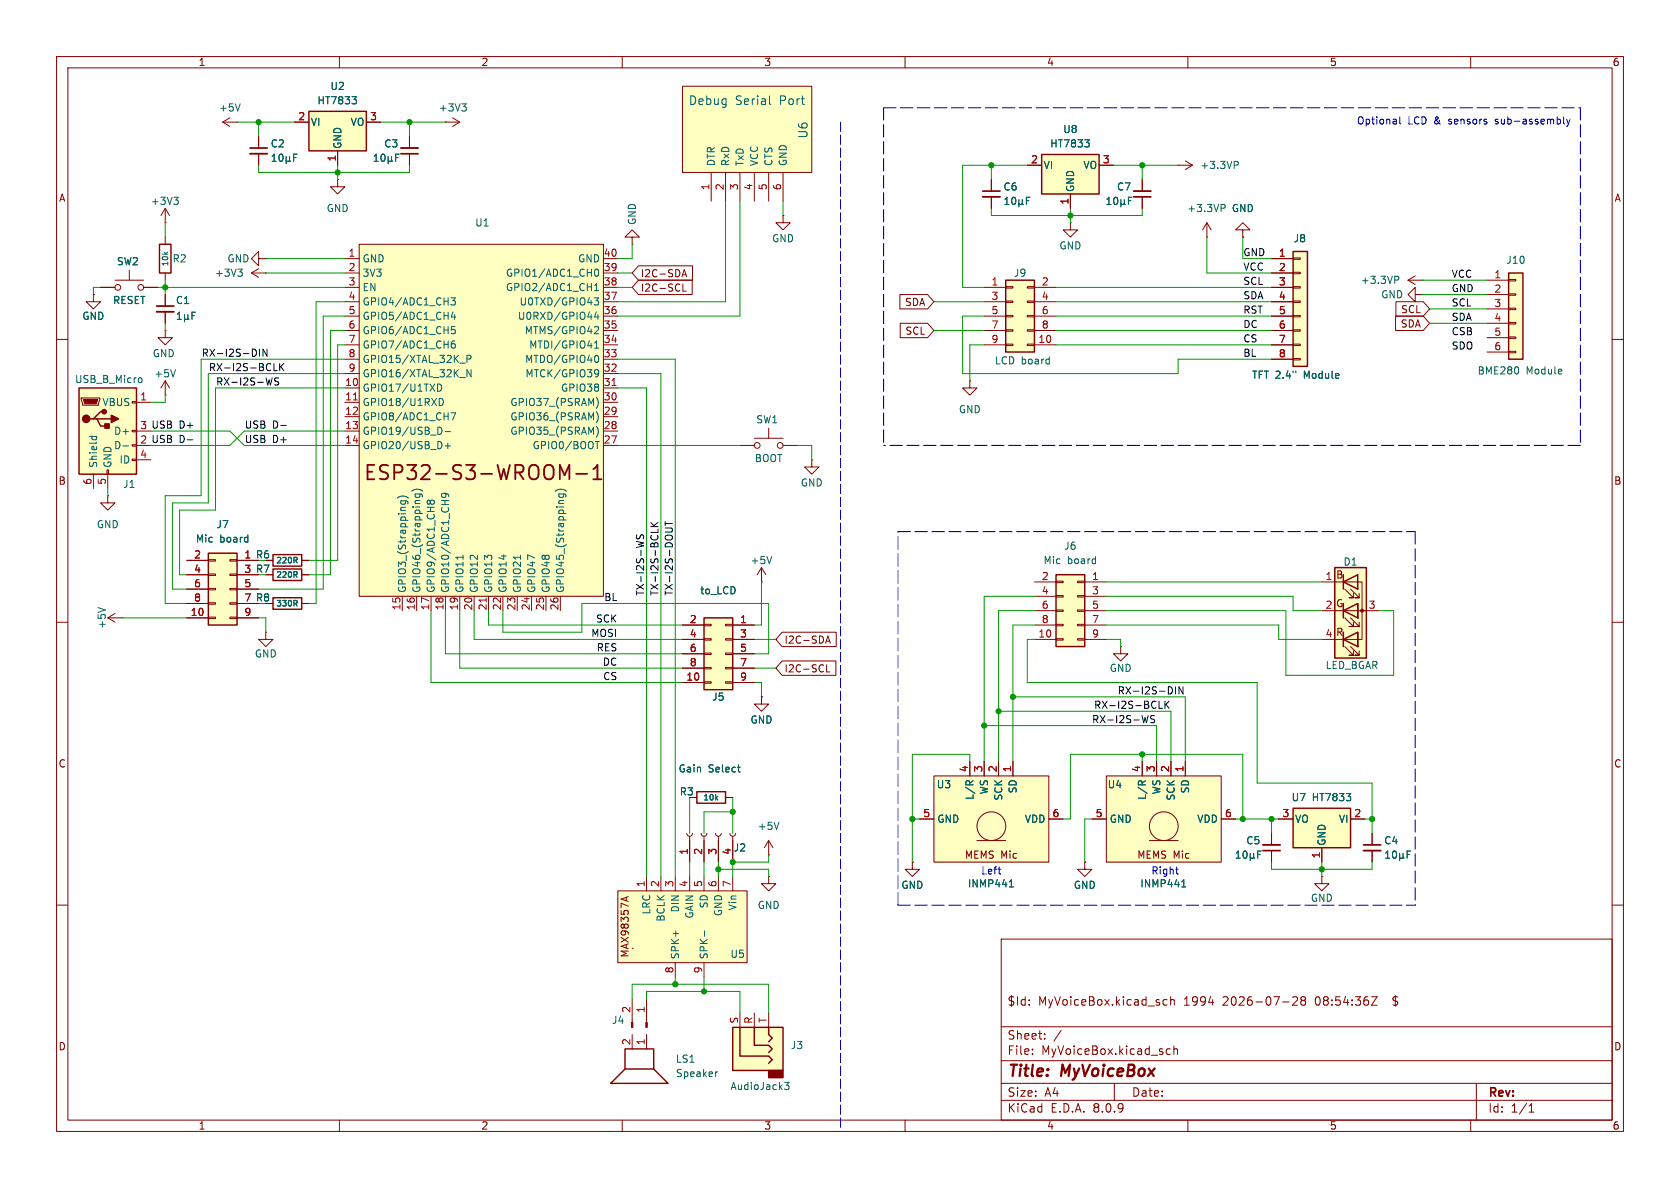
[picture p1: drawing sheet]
<svg xmlns="http://www.w3.org/2000/svg" width="297mm" height="210mm" viewBox="0 0 297 210" stroke-linecap="round" stroke-linejoin="round" font-family="sans-serif">
<defs><g id="words">
<text font-size="3.5" fill="#006464" x="64.1" y="85.3">ESP32-S3-WROOM-1</text>
<g font-size="2.8" fill="#840000">
<text x="178" y="190.9">Title:</text>
<text x="187.7" y="190.9">MyVoiceBox</text>
</g>
<g font-size="2.1" fill="#006464">
<text x="121.7" y="18.8">Debug</text>
<text x="130" y="18.8">Serial</text>
<text x="137.9" y="18.8">Port</text>
<text x="143" y="24.6" transform="rotate(-90 143 24.6)">U6</text>
</g>
<g font-size="2.1" fill="#840000">
<text x="178" y="178">$Id:</text>
<text x="183.5" y="178">MyVoiceBox.kicad_sch</text>
<text x="209.3" y="178">1994</text>
<text x="216.3" y="178">2026-07-28</text>
<text x="232.8" y="178">08:54:36Z</text>
<text x="246.8" y="178">$</text>
<text x="178" y="184">Sheet:</text>
<text x="178" y="186.7">File:</text>
<text x="184.1" y="186.7">MyVoiceBox.kicad_sch</text>
<text x="178" y="196.9">KiCad</text>
<text x="178" y="194.1">Size:</text>
<text x="184.7" y="194.1">A4</text>
<text x="185.7" y="196.9">E.D.A.</text>
<text x="193.3" y="196.9">8.0.9</text>
<text x="200" y="194.1">Date:</text>
<text x="263" y="194.3">Rev:</text>
<text x="263" y="196.9">Id:</text>
<text x="267.1" y="196.9">1/1</text>
</g>
<g font-size="1.8" fill="#840000">
<text x="35" y="11.9">1</text>
<text x="85" y="11.9">2</text>
<text x="135" y="11.9">3</text>
<text x="185" y="11.9">4</text>
<text x="235" y="11.9">5</text>
<text x="285" y="11.9">6</text>
<text x="10.3" y="35.9">A</text>
<text x="285.3" y="35.9">A</text>
<text x="113.2" y="51.8">I2C-SCL</text>
<text x="113.2" y="49.2">I2C-SDA</text>
<text x="159.9" y="54.3">SDA</text>
<text x="160" y="59.4">SCL</text>
<text x="247.5" y="58.1">SDA</text>
<text x="247.6" y="55.6">SCL</text>
<text x="10.3" y="85.9">B</text>
<text x="285.3" y="85.9">B</text>
<text x="236.1" y="102.5">B</text>
<text x="236.1" y="107.6">G</text>
<text x="138.6" y="114">I2C-SDA</text>
<text x="236.1" y="112.6">R</text>
<text x="138.6" y="119.1">I2C-SCL</text>
<text x="10.3" y="135.9">C</text>
<text x="285.3" y="135.9">C</text>
<text x="170.5" y="152">MEMS Mic</text>
<text x="200.9" y="152">MEMS Mic</text>
<text x="111.4" y="169.4" transform="rotate(-90 111.4 169.4)">MAX98357A</text>
<text x="10.3" y="185.9">D</text>
<text x="285.3" y="185.9">D</text>
<text x="35" y="199.9">1</text>
<text x="85" y="199.9">2</text>
<text x="135" y="199.9">3</text>
<text x="185" y="199.9">4</text>
<text x="235" y="199.9">5</text>
<text x="285" y="199.9">6</text>
</g>
<g font-size="1.8" fill="#006464">
<text x="58.3" y="16.1">U2</text>
<text x="38.6" y="19.9">+5V</text>
<text x="54.9" y="22.5">VI</text>
<text x="56" y="18.6">HT7833</text>
<text x="61.9" y="22.5">VO</text>
<text x="77.5" y="19.9">+3V3</text>
<text x="187.9" y="23.7">U8</text>
<text x="47.8" y="26.3">C2</text>
<text x="60.6" y="26.4" transform="rotate(-90 60.6 26.4)">GND</text>
<text x="67.8" y="26.3">C3</text>
<text x="126.6" y="29.5" transform="rotate(-90 126.6 29.5)">DTR</text>
<text x="129.1" y="29.5" transform="rotate(-90 129.1 29.5)">RxD</text>
<text x="131.7" y="29.5" transform="rotate(-90 131.7 29.5)">TxD</text>
<text x="134.2" y="29.5" transform="rotate(-90 134.2 29.5)">VCC</text>
<text x="136.8" y="29.5" transform="rotate(-90 136.8 29.5)">CTS</text>
<text x="139.3" y="29.5" transform="rotate(-90 139.3 29.5)">GND</text>
<text x="185.6" y="26.3">HT7833</text>
<text x="177.3" y="33.9">C6</text>
<text x="184.4" y="30.1">VI</text>
<text x="190.1" y="34" transform="rotate(-90 190.1 34)">GND</text>
<text x="191.4" y="30.1">VO</text>
<text x="197.4" y="33.9">C7</text>
<text x="212.1" y="30.1">+3.3VP</text>
<text x="26.6" y="36.4">+3V3</text>
<text x="57.7" y="37.7">GND</text>
<text x="83.9" y="40.2">U1</text>
<text x="112.6" y="39.9" transform="rotate(-90 112.6 39.9)">GND</text>
<text x="209.8" y="37.7">+3.3VP</text>
<text x="217.7" y="37.7">GND</text>
<text x="20.6" y="47.1">SW2</text>
<text x="30.4" y="46.6">R2</text>
<text x="40.1" y="46.6">GND</text>
<text x="64" y="46.6">GND</text>
<text x="102.1" y="46.6">GND</text>
<text x="136.4" y="43">GND</text>
<text x="187.2" y="44.3">GND</text>
<text x="228.6" y="43">J8</text>
<text x="266.2" y="46.8">J10</text>
<text x="19.9" y="53.9">RESET</text>
<text x="31" y="53.9">C1</text>
<text x="37.9" y="49.1">+3V3</text>
<text x="64" y="49.1">3V3</text>
<text x="64" y="51.7">EN</text>
<text x="89.3" y="51.7">GPIO2/ADC1_CH1</text>
<text x="89.3" y="49.1">GPIO1/ADC1_CH0</text>
<text x="179.1" y="49.1">J9</text>
<text x="240.5" y="50.4">+3.3VP</text>
<text x="244.1" y="52.9">GND</text>
<text x="14.5" y="56.7">GND</text>
<text x="64" y="54.2">GPIO4/ADC1_CH3</text>
<text x="64" y="56.7">GPIO5/ADC1_CH4</text>
<text x="64" y="59.3">GPIO6/ADC1_CH5</text>
<text x="91.5" y="56.7">U0RXD/GPIO44</text>
<text x="91.8" y="54.2">U0TXD/GPIO43</text>
<text x="92.7" y="59.3">MTMS/GPIO42</text>
<text x="26.9" y="63.3">GND</text>
<text x="64" y="61.8">GPIO7/ADC1_CH6</text>
<text x="64" y="64.4">GPIO15/XTAL_32K_P</text>
<text x="92.7" y="64.4">MTDO/GPIO40</text>
<text x="93.5" y="61.8">MTDI/GPIO41</text>
<text x="175.8" y="64.6">LCD board</text>
<text x="13.2" y="67.9">USB_B_Micro</text>
<text x="18" y="72">VBUS</text>
<text x="27.2" y="66.9">+5V</text>
<text x="64" y="69.4">GPIO17/U1TXD</text>
<text x="64" y="72">GPIO18/U1RXD</text>
<text x="64" y="66.9">GPIO16/XTAL_32K_N</text>
<text x="90.1" y="72">GPIO37_(PSRAM)</text>
<text x="92.8" y="66.9">MTCK/GPIO39</text>
<text x="99.1" y="69.4">GPIO38</text>
<text x="221.2" y="67.2">TFT 2.4&quot;</text>
<text x="230.6" y="67.2">Module</text>
<text x="261.1" y="66.4">BME280</text>
<text x="269.8" y="66.4">Module</text>
<text x="20.1" y="77.1">D+</text>
<text x="64" y="74.5">GPIO8/ADC1_CH7</text>
<text x="64" y="77.1">GPIO19/USB_D-</text>
<text x="90.1" y="77.1">GPIO35_(PSRAM)</text>
<text x="90.1" y="74.5">GPIO36_(PSRAM)</text>
<text x="133.6" y="75">SW1</text>
<text x="169.4" y="73.3">GND</text>
<text x="17.4" y="82.8" transform="rotate(-90 17.4 82.8)">Shield</text>
<text x="19.9" y="82.8" transform="rotate(-90 19.9 82.8)">GND</text>
<text x="20.1" y="79.6">D-</text>
<text x="21" y="82.1">ID</text>
<text x="64" y="79.6">GPIO20/USB_D+</text>
<text x="94.1" y="79.6">GPIO0/BOOT</text>
<text x="133.3" y="81.9">BOOT</text>
<text x="21.7" y="86.5">J1</text>
<text x="141.5" y="86.2">GND</text>
<text x="17" y="93.6">GND</text>
<text x="38.2" y="93.6">J7</text>
<text x="34.5" y="96.1">Mic</text>
<text x="38.8" y="96.1">board</text>
<text x="43.1" y="98.8">1 R6</text>
<text x="43.1" y="101.3">3 R7</text>
<text x="132.6" y="99.9">+5V</text>
<text x="184.4" y="99.9">Mic</text>
<text x="188" y="97.4">J6</text>
<text x="188.7" y="99.9">board</text>
<text x="237.4" y="100.2">D1</text>
<text x="43.1" y="106.4">7 R8</text>
<text x="72" y="104.9" transform="rotate(-90 72 104.9)">GPIO3_(Strapping)</text>
<text x="74.5" y="104.9" transform="rotate(-90 74.5 104.9)">GPIO46_(Strapping)</text>
<text x="77.1" y="104.9" transform="rotate(-90 77.1 104.9)">GPIO9/ADC1_CH8</text>
<text x="79.6" y="104.9" transform="rotate(-90 79.6 104.9)">GPIO10/ADC1_CH9</text>
<text x="82.1" y="104.9" transform="rotate(-90 82.1 104.9)">GPIO11</text>
<text x="84.7" y="104.9" transform="rotate(-90 84.7 104.9)">GPIO12</text>
<text x="87.2" y="104.9" transform="rotate(-90 87.2 104.9)">GPIO13</text>
<text x="89.8" y="104.9" transform="rotate(-90 89.8 104.9)">GPIO14</text>
<text x="92.3" y="104.9" transform="rotate(-90 92.3 104.9)">GPIO21</text>
<text x="94.8" y="104.9" transform="rotate(-90 94.8 104.9)">GPIO47</text>
<text x="97.4" y="104.9" transform="rotate(-90 97.4 104.9)">GPIO48</text>
<text x="99.9" y="104.9" transform="rotate(-90 99.9 104.9)">GPIO45_(Strapping)</text>
<text x="123.7" y="105.3">to_LCD</text>
<text x="18.9" y="111.3" transform="rotate(-90 18.9 111.3)">+5V</text>
<text x="45" y="116.4">GND</text>
<text x="196.1" y="119">GND</text>
<text x="234.3" y="118.5">LED_BGAR</text>
<text x="125.8" y="124.1">J5</text>
<text x="132.6" y="128.1">GND</text>
<text x="119.9" y="136.8">Gain</text>
<text x="125.2" y="136.8">Select</text>
<text x="120.1" y="140.8">R3</text>
<text x="165.5" y="139.5">U3</text>
<text x="172.3" y="141.5" transform="rotate(-90 172.3 141.5)">L/R</text>
<text x="174.9" y="140.5" transform="rotate(-90 174.9 140.5)">WS</text>
<text x="177.4" y="141.6" transform="rotate(-90 177.4 141.6)">SCK</text>
<text x="179.9" y="140.4" transform="rotate(-90 179.9 140.4)">SD</text>
<text x="195.7" y="139.5">U4</text>
<text x="202.8" y="141.5" transform="rotate(-90 202.8 141.5)">L/R</text>
<text x="205.3" y="140.5" transform="rotate(-90 205.3 140.5)">WS</text>
<text x="207.9" y="141.6" transform="rotate(-90 207.9 141.6)">SCK</text>
<text x="210.4" y="140.4" transform="rotate(-90 210.4 140.4)">SD</text>
<text x="228.2" y="141.8">U7</text>
<text x="231.8" y="141.8">HT7833</text>
<text x="133.9" y="146.9">+5V</text>
<text x="165.6" y="145.6">GND</text>
<text x="181.1" y="145.6">VDD</text>
<text x="196.1" y="145.6">GND</text>
<text x="211.6" y="145.6">VDD</text>
<text x="220.2" y="149.5">C5</text>
<text x="228.9" y="145.6">VO</text>
<text x="234.5" y="149.6" transform="rotate(-90 234.5 149.6)">GND</text>
<text x="236.6" y="145.6">VI</text>
<text x="244.6" y="149.5">C4</text>
<text x="129.6" y="150.7">J2</text>
<text x="203.4" y="154.8">Right</text>
<text x="115.2" y="161.8" transform="rotate(-90 115.2 161.8)">LRC</text>
<text x="120.2" y="161.4" transform="rotate(-90 120.2 161.4)">DIN</text>
<text x="125.3" y="160.7" transform="rotate(-90 125.3 160.7)">SD</text>
<text x="130.4" y="161" transform="rotate(-90 130.4 161)">Vin</text>
<text x="133.9" y="160.9">GND</text>
<text x="159.3" y="157.3">GND</text>
<text x="171" y="157.1">INMP441</text>
<text x="189.7" y="157.3">GND</text>
<text x="201.5" y="157.1">INMP441</text>
<text x="231.6" y="159.6">GND</text>
<text x="117.7" y="163" transform="rotate(-90 117.7 163)">BCLK</text>
<text x="122.8" y="162.5" transform="rotate(-90 122.8 162.5)">GAIN</text>
<text x="127.9" y="162.1" transform="rotate(-90 127.9 162.1)">GND</text>
<text x="120.2" y="169.7" transform="rotate(-90 120.2 169.7)">SPK+</text>
<text x="125.3" y="169.7" transform="rotate(-90 125.3 169.7)">SPK-</text>
<text x="129" y="169.5">U5</text>
<text x="108.1" y="181.2">J4</text>
<text x="139.7" y="185.6">J3</text>
<text x="119.4" y="188.1">LS1</text>
<text x="119.4" y="190.6">Speaker</text>
<text x="129" y="192.9">AudioJack3</text>
</g>
<g font-size="1.8" fill="#a90000">
<text x="52.6" y="21.3">2</text>
<text x="65.3" y="21.3">3</text>
<text x="59.4" y="28.6" transform="rotate(-90 59.4 28.6)">1</text>
<text x="182.2" y="29">2</text>
<text x="194.9" y="29">3</text>
<text x="125.5" y="33.7" transform="rotate(-90 125.5 33.7)">1</text>
<text x="128" y="33.7" transform="rotate(-90 128 33.7)">2</text>
<text x="130.6" y="33.7" transform="rotate(-90 130.6 33.7)">3</text>
<text x="133.1" y="33.7" transform="rotate(-90 133.1 33.7)">4</text>
<text x="135.6" y="33.7" transform="rotate(-90 135.6 33.7)">5</text>
<text x="138.2" y="33.7" transform="rotate(-90 138.2 33.7)">6</text>
<text x="189" y="36.3" transform="rotate(-90 189 36.3)">1</text>
<text x="61.5" y="45.5">1</text>
<text x="106.6" y="45.5">40</text>
<text x="226" y="45.5">1</text>
<text x="61.5" y="48">2</text>
<text x="61.5" y="50.5">3</text>
<text x="61.5" y="53.1">4</text>
<text x="106.6" y="53.1">37</text>
<text x="106.6" y="50.5">38</text>
<text x="106.6" y="48">39</text>
<text x="175.2" y="50.5">1</text>
<text x="175.2" y="53.1">3</text>
<text x="184.1" y="50.5">2</text>
<text x="184.1" y="53.1">4</text>
<text x="226" y="48">2</text>
<text x="226" y="50.5">3</text>
<text x="226" y="53.1">4</text>
<text x="264.1" y="49.3">1</text>
<text x="264.1" y="51.8">2</text>
<text x="61.5" y="55.6">5</text>
<text x="61.5" y="58.2">6</text>
<text x="106.6" y="58.2">35</text>
<text x="106.6" y="55.6">36</text>
<text x="175.2" y="55.6">5</text>
<text x="175.2" y="58.2">7</text>
<text x="184.1" y="55.6">6</text>
<text x="184.1" y="58.2">8</text>
<text x="226" y="55.6">5</text>
<text x="226" y="58.2">6</text>
<text x="264.1" y="54.4">3</text>
<text x="264.1" y="56.9">4</text>
<text x="264.1" y="59.4">5</text>
<text x="61.5" y="60.7">7</text>
<text x="61.5" y="63.2">8</text>
<text x="61.5" y="65.8">9</text>
<text x="106.6" y="65.8">32</text>
<text x="106.6" y="63.2">33</text>
<text x="106.6" y="60.7">34</text>
<text x="175.2" y="60.7">9</text>
<text x="183.5" y="60.7">10</text>
<text x="226" y="60.7">7</text>
<text x="226" y="63.2">8</text>
<text x="264.1" y="62">6</text>
<text x="24.7" y="70.9">1</text>
<text x="60.9" y="68.3">10</text>
<text x="60.9" y="70.9">11</text>
<text x="106.6" y="70.9">30</text>
<text x="106.6" y="68.3">31</text>
<text x="60.9" y="73.4">12</text>
<text x="60.9" y="75.9">13</text>
<text x="106.6" y="75.9">28</text>
<text x="106.6" y="73.4">29</text>
<text x="24.7" y="81">4</text>
<text x="60.9" y="78.5">14</text>
<text x="106.6" y="78.5">27</text>
<text x="16.3" y="85.8" transform="rotate(-90 16.3 85.8)">6</text>
<text x="18.8" y="85.8" transform="rotate(-90 18.8 85.8)">5</text>
<text x="34.2" y="98.8">2</text>
<text x="34.2" y="101.3">4</text>
<text x="34.2" y="103.9">6</text>
<text x="34.2" y="106.4">8</text>
<text x="43.1" y="103.9">5</text>
<text x="70.9" y="108" transform="rotate(-90 70.9 108)">15</text>
<text x="73.4" y="108" transform="rotate(-90 73.4 108)">16</text>
<text x="75.9" y="108" transform="rotate(-90 75.9 108)">17</text>
<text x="78.5" y="108" transform="rotate(-90 78.5 108)">18</text>
<text x="81" y="108" transform="rotate(-90 81 108)">19</text>
<text x="83.6" y="108" transform="rotate(-90 83.6 108)">20</text>
<text x="86.1" y="108" transform="rotate(-90 86.1 108)">21</text>
<text x="88.6" y="108" transform="rotate(-90 88.6 108)">22</text>
<text x="91.2" y="108" transform="rotate(-90 91.2 108)">23</text>
<text x="93.7" y="108" transform="rotate(-90 93.7 108)">24</text>
<text x="96.3" y="108" transform="rotate(-90 96.3 108)">25</text>
<text x="98.8" y="108" transform="rotate(-90 98.8 108)">26</text>
<text x="184.1" y="102.6">2</text>
<text x="184.1" y="105.2">4</text>
<text x="184.1" y="107.7">6</text>
<text x="193" y="102.6">1</text>
<text x="193" y="105.2">3</text>
<text x="193" y="107.7">5</text>
<text x="234.2" y="102.6">1</text>
<text x="234.2" y="107.7">2</text>
<text x="241.9" y="107.7">3</text>
<text x="33.6" y="109">10</text>
<text x="43.1" y="109">9</text>
<text x="121.8" y="110.2">2</text>
<text x="121.8" y="112.8">4</text>
<text x="130.7" y="110.2">1</text>
<text x="130.7" y="112.8">3</text>
<text x="183.5" y="112.8">10</text>
<text x="184.1" y="110.2">8</text>
<text x="193" y="110.2">7</text>
<text x="193" y="112.8">9</text>
<text x="234.2" y="112.8">4</text>
<text x="121.8" y="115.3">6</text>
<text x="121.8" y="117.9">8</text>
<text x="130.7" y="115.3">5</text>
<text x="130.7" y="117.9">7</text>
<text x="121.2" y="120.4">10</text>
<text x="130.7" y="120.4">9</text>
<text x="171.2" y="136.6" transform="rotate(-90 171.2 136.6)">4</text>
<text x="173.7" y="136.6" transform="rotate(-90 173.7 136.6)">3</text>
<text x="176.3" y="136.6" transform="rotate(-90 176.3 136.6)">2</text>
<text x="178.8" y="136.6" transform="rotate(-90 178.8 136.6)">1</text>
<text x="201.7" y="136.6" transform="rotate(-90 201.7 136.6)">4</text>
<text x="204.2" y="136.6" transform="rotate(-90 204.2 136.6)">3</text>
<text x="206.8" y="136.6" transform="rotate(-90 206.8 136.6)">2</text>
<text x="209.3" y="136.6" transform="rotate(-90 209.3 136.6)">1</text>
<text x="163.1" y="144.5">5</text>
<text x="186" y="144.5">6</text>
<text x="193.6" y="144.5">5</text>
<text x="216.5" y="144.5">6</text>
<text x="226.6" y="144.5">3</text>
<text x="239.3" y="144.5">2</text>
<text x="121.7" y="151.2" transform="rotate(-90 121.7 151.2)">1</text>
<text x="124.2" y="151.2" transform="rotate(-90 124.2 151.2)">2</text>
<text x="126.7" y="151.2" transform="rotate(-90 126.7 151.2)">3</text>
<text x="129.3" y="151.2" transform="rotate(-90 129.3 151.2)">4</text>
<text x="233.4" y="151.8" transform="rotate(-90 233.4 151.8)">1</text>
<text x="114" y="156.9" transform="rotate(-90 114 156.9)">1</text>
<text x="116.6" y="156.9" transform="rotate(-90 116.6 156.9)">2</text>
<text x="119.1" y="156.9" transform="rotate(-90 119.1 156.9)">3</text>
<text x="121.7" y="156.9" transform="rotate(-90 121.7 156.9)">4</text>
<text x="124.2" y="156.9" transform="rotate(-90 124.2 156.9)">5</text>
<text x="126.7" y="156.9" transform="rotate(-90 126.7 156.9)">6</text>
<text x="129.3" y="156.9" transform="rotate(-90 129.3 156.9)">7</text>
<text x="119.1" y="172.2" transform="rotate(-90 119.1 172.2)">8</text>
<text x="124.2" y="172.2" transform="rotate(-90 124.2 172.2)">9</text>
<text x="111.5" y="179.1" transform="rotate(-90 111.5 179.1)">2</text>
<text x="114" y="179.1" transform="rotate(-90 114 179.1)">1</text>
<text x="111.5" y="184.9" transform="rotate(-90 111.5 184.9)">2</text>
<text x="114" y="184.9" transform="rotate(-90 114 184.9)">1</text>
<text x="130.6" y="181" transform="rotate(-90 130.6 181)">S</text>
<text x="133.1" y="181.1" transform="rotate(-90 133.1 181.1)">R</text>
<text x="135.6" y="180.9" transform="rotate(-90 135.6 180.9)">T</text>
</g>
<g font-size="1.8" fill="#0000c2">
<text x="239.8" y="22.2">Optional</text>
<text x="248.9" y="22.2">LCD &amp;</text>
<text x="256.4" y="22.2">sensors</text>
<text x="264.8" y="22.2">sub-assembly</text>
<text x="173.4" y="154.8">Left</text>
</g>
<g font-size="1.8" fill="#0f0f0f">
<text x="219.7" y="45.4">GND</text>
<text x="219.7" y="47.9">VCC</text>
<text x="219.7" y="50.5">SCL</text>
<text x="219.7" y="53">SDA</text>
<text x="256.5" y="51.7">GND</text>
<text x="256.5" y="49.2">VCC</text>
<text x="219.7" y="55.5">RST</text>
<text x="219.7" y="58.1">DC</text>
<text x="256.5" y="59.3">CSB</text>
<text x="256.5" y="56.8">SDA</text>
<text x="256.5" y="54.3">SCL</text>
<text x="35.6" y="63.2">RX-I2S-DIN</text>
<text x="36.8" y="65.7">RX-I2S-BCLK</text>
<text x="219.7" y="63.2">BL</text>
<text x="219.7" y="60.6">CS</text>
<text x="256.5" y="61.9">SDO</text>
<text x="38.1" y="68.2">RX-I2S-WS</text>
<text x="24.7" y="75.9">3 USB</text>
<text x="31.7" y="75.9">D+</text>
<text x="43.2" y="75.9">USB</text>
<text x="48.2" y="75.9">D-</text>
<text x="24.7" y="78.5">2 USB</text>
<text x="31.7" y="78.4">D-</text>
<text x="43.2" y="78.4">USB</text>
<text x="48.2" y="78.4">D+</text>
<text x="106.7" y="106.3">BL</text>
<text x="114" y="105.4" transform="rotate(-90 114 105.4)">TX-I2S-WS</text>
<text x="116.5" y="105.4" transform="rotate(-90 116.5 105.4)">TX-I2S-BCLK</text>
<text x="119" y="105.4" transform="rotate(-90 119 105.4)">TX-I2S-DOUT</text>
<text x="104.4" y="112.7">MOSI</text>
<text x="105.3" y="110.1">SCK</text>
<text x="105.4" y="115.2">RES</text>
<text x="106.5" y="117.8">DC</text>
<text x="106.5" y="120.3">CS</text>
<text x="193.3" y="125.4">RX-I2S-BCLK</text>
<text x="197.5" y="122.8">RX-I2S-DIN</text>
<text x="193" y="127.9">RX-I2S-WS</text>
</g>
<g font-size="1.4" fill="#006464">
<text x="29.9" y="47.2" transform="rotate(-90 29.9 47.2)">10k</text>
<text x="48.7" y="99.8">220R</text>
<text x="48.7" y="107.4">330R</text>
<text x="48.7" y="102.3">220R</text>
<text x="124.2" y="141.7">10k</text>
</g>
</g></defs>
<g fill="none" stroke="#840000" stroke-width=".18">
<path d="M10 10h277v190h-277zM12 12h273v186h-273zM60 10v2M110 10v2M160 10v2M210 10v2M260 10v2M29.2 58.4v1.3h1.3l-1.3 1.3-1.3-1.3h1.3M29.2 58.4h.1M10 60h2M285 60h2M10 110h2"/>
<path d="M285 110h2M10 160h2M177 166h108v32h-108zM206.3 176.8l-.4-.1-.3 .3v.4l.1 .2h.6M207 176.8l.2-.1 .3 .1 .1 .9M207 176.2v1.5M226.7 177.1h1.2M228.5 176.3l.6-.1 .2 .1 .1 .3-.9 1.1h.9M230.2 176.8l-.2 .3v.5l.2 .1 .5-.1 .1-.2-.1-.4-.2-.2M230.2 176.8l-.2-.2 .2-.4 .5 .1 .1 .2-.3 .3M230.2 176.8h.3M242.5 176.2h1l-1 1.5h1"/>
<path d="M285 160h2M60 198v2M110 198v2M160 198v2M177 194.5h108M177 191.5h108M177 187.5h108M177 181.5h108M182.5 186.3v.1M182.5 185.5v.1M184.7 183.6v.1M184.7 182.8v.1"/>
<path d="M187.6 182.1l-1.3 2M197 191.5v3M206.9 185.5l-.4-.1-.3 .3v.4l.1 .2h.6M207.5 185.5l.2-.1 .4 .1 .1 .9M207.5 184.9v1.5M210 198v2M260 198v2M261 191.5v6.5M270.3 196.6h.9M270.3 195.5l.4-.4v1.5"/>
</g>
<path d="M63.5 43.2h43.2v62.2h-43.2z" fill="#ffffc2"/>
<g fill="none" stroke="#840000" stroke-width=".18">
<path d="M29.2 39.4h.1M29.2 36.8l-.8 1.3M29.2 36.8v2.6M29.2 36.8l.8 1.3M39.4 21.6l1.2 .8M39.4 21.6h2.5M40.6 20.8l-1.2 .8M41.9 21.6h.1M61 45.7h2.5M61 48.3h2.5M61 50.8h2.5M61 58.4h2.5"/>
<path d="M61 55.9h2.5M61 53.3h2.5M63.5 43.2h43.2v62.2h-43.2zM106.7 45.7h2.5M106.7 48.3h2.5M106.7 50.8h2.5M106.7 58.4h2.5M106.7 55.9h2.5M106.7 53.3h2.5M61 78.7h2.5M61 68.6h2.5M61 71.1h2.5"/>
<path d="M61 73.7h2.5M61 76.2h2.5M61 66h2.5M61 63.5h2.5M61 61h2.5M106.7 78.7h2.5M106.7 68.6h2.5M106.7 71.1h2.5M106.7 73.7h2.5M106.7 76.2h2.5M106.7 66h2.5M106.7 63.5h2.5"/>
<path d="M106.7 61h2.5M71.1 105.4v2.6M73.7 105.4v2.6M76.2 105.4v2.6M78.7 105.4v2.6M81.3 105.4v2.6M83.8 105.4v2.6M86.4 105.4v2.6M88.9 105.4v2.6M91.4 105.4v2.6M94 105.4v2.6M96.5 105.4v2.6"/>
<path d="M99.1 105.4v2.6M111.8 176.5v4.2M114.3 176.5v4.2M111.8 182.9v2.5M114.3 182.9v2.5"/>
</g>
<path d="M99.8 84l.9-1.8v2.5M101.9 83.8h1.9M104.9 84.7h1.4M104.9 82.9l.7-.7v2.5" fill="none" stroke="#840000" stroke-width=".32"/>
<g fill="none" stroke="#006464" stroke-width=".18">
<path d="M42.5 18.4l-.5 1.2M30.7 34.9h.8l-.4 .5M31.3 35.4l.2 .2v.3l-.2 .2M79.7 52.6h.8l-.4 .5 .3 .2v.5l-.1 .1-.6-.1M80.1 55.1l-.3 .9h.8M80.4 55.6v.9M80.4 57.7h-.6v.6l.2-.1 .4 .1 .1 .2-.1 .4-.1 .1-.5-.1M105 52.6h.8l-.4 .5 .4 .2v.5l-.2 .1-.6-.1M105.1 50.5l.4-.4v1.3M105.1 51.4h.7M105.2 47.7l.2-.1a.68 .68 0 0 1 .4 .6 .68 .68 0 0 1-.4 .6l-.2-.1-.1-.3zM105.3 57.7l.4 .1 .1 .3-.8 .9h.8"/>
<path d="M105.4 55.1l-.3 .9h.8M105.7 55.6v.9M77.4 67.9a.64 .64 0 0 1 .7 .6 .64 .64 0 0 1-.7 .7zM77.7 70.4a.64 .64 0 0 1 .7 .7 .64 .64 0 0 1-.7 .6zM77.9 75.6l.2 .5-.2 .6M78.7 76.3h1M78.7 78.8h1M79.2 78.4v.9M79.7 73h.9l-.6 1.2M80.4 60.3h-.4a.86 .86 0 0 0 0 1.2l.4-.1 .1-.4-.2-.2h-.3l-.2 .2M81.3 64.2h1M81.3 66.7h1"/>
<path d="M82.6 63.5l.6-.1 .1-.2-.1-.3-.6-.1v1.3M83.3 65.3v1.3l-.7-1.3v1.3M105.1 61.5h.7M105.1 60.6l.4-.3v1.2M105.2 65.5l.1-.2 .5 .2a.84 .84 0 0 1-.3 1.1h-.3M105.2 78h.8M105.3 62.9l.1-.1a.68 .68 0 0 1 .4 .6 .68 .68 0 0 1-.4 .7l-.1-.1M105.4 75.3a1.46 1.46 0 0 1 0 2M105.4 70.2a1.46 1.46 0 0 1 0 2M105.4 72.8a1.46 1.46 0 0 1 0 1.9M105.6 78v1.3M105.8 65.9l-.2 .2-.4-.1"/>
<path d="M70.2 88.1a1.46 1.46 0 0 1 2 0M70.9 88.5h1l.2 .3v.3M70.9 88.5v.4l.2 .2 .5-.1v-.5M73.2 86.6l-.4 .2M73.4 87.3h1l.3 .3-.1 .3M73.5 87.3l-.1 .4 .2 .2 .6-.1v-.5M74.4 86.6l.3 .2M75.5 88.7l.3-.3 .3 .3M75.5 88.9l.3 .2 .3-.2M76.1 88.7l.2-.3h.2l.3 .3-.1 .3-.2 .1h-.3l-.1-.2M76.1 88.7v.2M78.6 87.2l.2 .2v.3l-.2 .2-.5-.1-.1-.4 .2-.1a.84 .84 0 0 1 1.1 .3v.2"/>
<path d="M81.9 98.1v.8M92 98.1v.8M98.6 86.6l-.4 .2M98.8 87.3h1l.3 .3-.1 .3M98.9 87.3l-.1 .4 .2 .2 .6-.1v-.5M99.8 86.6l.3 .2M126.9 189.5l-.3 .1"/>
</g>
<path d="M62.5 70.7h.7M108.2 68.2h.7M85.9 105.7v.7" fill="none" stroke="#a90000" stroke-width=".18"/>
<path d="M110.5 185.4h5.1v3.6h-5.1zM110.5 189l-2.6 2.5h10.2l-2.5-2.5" fill="none" stroke="#840000" stroke-width=".25"/>
<g fill="#840000" stroke="#840000" stroke-width=".18">
<path d="M111.6 180.7h.3v.9h-.3z"/>
<path d="M114.2 180.7h.2v.9h-.2z"/>
</g>
<path d="M14 68.6h10.1v15.2h-10.1z" fill="#ffffc2"/>
<path d="M14 68.6h10.1v15.2h-10.1zM16.5 74h.6l.7 1.3h1.2M17.1 74h2.6M18.4 72.8h-.6l-1.3 1.2h-.6" fill="none" stroke="#840000" stroke-width=".25"/>
<g fill="#840000" stroke="#840000" stroke-width=".25">
<path d="M19.7 73.4l1.3 .6-1.3 .7z"/>
<path d="M18.5 74.9h.8v.8h-.8z"/>
<circle cx="15.2" cy="74" r=".63"/>
<circle cx="18.4" cy="72.8" r=".38"/>
</g>
<g fill="none" stroke="#840000" stroke-width=".18">
<path d="M14.4 70.4h3.3v.2l-.3 1h-2.8zM23.4 78.6h.7v.3h-.7zM23.4 76.1h.7v.2h-.7zM23.4 71h.7v.2h-.7zM24.1 71.1h2.6M24.1 76.2h2.6M29.2 69.9h.1M29.2 67.3l-.8 1.3M29.2 67.3v2.6M29.2 67.3l.8 1.3M16.5 83.8v2.6M18.9 83.1h.3v.7h-.3z"/>
<path d="M19 83.8v2.6M23.4 81.2h.7v.2h-.7zM24.1 81.3h2.6M224.8 147.3v2.1M224.8 150.4v2"/>
</g>
<path d="M14.7 70.6h2.6l-.3 .8h-2z" fill="#840000" stroke="#840000" stroke-width=".18"/>
<g fill="none" stroke="#006464" stroke-width=".18">
<path d="M15.8 77.1h1.3M16.3 77.1l-.1 .4M17 77.1l.1 .4M21.7 78.8h1M24.7 66.8h.3l.1 .2-.1 .5-.3 .1M31 65.3l-.4 1.3M218.5 151.7h.8M218.5 150.8l.4-.4v1.3M219.9 150.6l.2-.2a.68 .68 0 0 1 .4 .7 .68 .68 0 0 1-.4 .6l-.2-.1-.2-.4zM221 151.5l.2 .2h.2l.2-.2M221 150.9v1.2M221.6 151.5l.2 .2"/>
<path d="M221.6 150.9v.6M222.3 151h.5M223 150.4h-.7v1.3"/>
</g>
<path d="M223.3 149.4h3" fill="none" stroke="#840000" stroke-width=".33"/>
<path d="M223.3 150.4h3" fill="none" stroke="#840000" stroke-width=".3"/>
<path d="M228.6 142.9h10.2v7h-10.2z" fill="#ffffc2"/>
<path d="M228.6 142.9h10.2v7h-10.2z" fill="none" stroke="#840000" stroke-width=".25"/>
<path d="M226.1 144.8h2.5M233.7 149.9v2.5M238.8 144.8h2.5" fill="none" stroke="#840000" stroke-width=".18"/>
<path d="M238 140.3h.8l-.4 .5M238.5 140.8l.3 .2v.3l-.3 .2" fill="none" stroke="#006464" stroke-width=".18"/>
<path d="M236 100.3h5.6v16h-5.6z" fill="#ffffc2"/>
<g fill="none" stroke="#840000" stroke-width=".18">
<path d="M29.2 41.9v1.3M29.2 48.3v1.2M29.2 52.1v2M29.2 55.1v2.1M47 111.8v1.2h1.3l-1.3 1.3-1.3-1.3h1.3M47 111.8h.1M233.7 102.9h2.5M233.7 113h2.5M233.7 108h2.5M237.5 106.7v2.5M237.5 111.8v2.5M237.5 102.9h3.3v10.1h-3.3"/>
<path d="M237.5 108h6.3M237.7 104.1l1.6 1.6h-.8h.8v-.8M237.7 109.2l1.6 1.5h-.8h.8v-.7M237.7 114.3l1.6 1.5h-.8h.8v-.7M238.8 104.1l1.5 1.6h-.8h.8v-.8M238.8 109.2l1.5 1.5h-.8h.8v-.7M238.8 114.3l1.5 1.5h-.8h.8v-.7M240 106.7v2.5zM240 109.2h.1M240 111.8v2.5zM240 114.3h.1M233.7 154.9v1.3h-1.3l1.3 1.3 1.2-1.3h-1.2"/>
<path d="M233.7 154.9h.1"/>
</g>
<path d="M28.2 43.2h2v5.1h-2zM236 100.3h5.6v16h-5.6zM237.5 102.9l2.5-1.3v2.5zM237.5 108l2.5-1.3v2.5zM237.5 113l2.5-1.2v2.5zM237.5 101.6v2.5M237.5 106.7v2.5M237.5 111.8v2.5" fill="none" stroke="#840000" stroke-width=".25"/>
<circle cx="240.8" cy="107.9" r=".25" fill="#840000" stroke="#840000" stroke-width=".18"/>
<path d="M27.7 55.1h3" fill="none" stroke="#840000" stroke-width=".33"/>
<path d="M27.7 54.1h3" fill="none" stroke="#840000" stroke-width=".3"/>
<path d="M31.3 56.5h.8M31.3 55.6l.4-.4v1.3M32.6 56.3l.2 .2h.2l.2-.2M32.6 55.6v1.3M33.2 56.3l.2 .2M33.2 55.6v.7M33.9 55.8h.5M34.5 55.2h-.6v1.3" fill="none" stroke="#006464" stroke-width=".18"/>
<path d="M195.6 137.2h20.3v15.2h-20.3z" fill="#ffffc2"/>
<g fill="none" stroke="#840000" stroke-width=".18">
<path d="M111.8 41.9h1.2l-1.2-1.3-1.3 1.3h1.3v1.3M111.8 43.2h.1M19 87.6v1.3h1.3l-1.3 1.3-1.2-1.3h1.2M19 87.6h.1M195.6 137.2h20.3v15.2h-20.3zM201.9 134.6v2.6M204.5 134.6v2.6M207 134.6v2.6M209.5 134.6v2.6M193 144.8h2.6M203.2 148.6h5.1M215.9 144.8h2.5"/>
<circle cx="205.7" cy="146" r="2.54"/>
</g>
<path d="M201.2 138.3l.3-.3 .3 .1 .1 .2M202.5 138l-.6 .4M208.9 156.8h.7M209 155.8l.3-.3v1.3" fill="none" stroke="#006464" stroke-width=".18"/>
<path d="M165.1 137.2h20.3v15.2h-20.3z" fill="#ffffc2"/>
<g fill="none" stroke="#840000" stroke-width=".18">
<path d="M165.1 137.2h20.3v15.2h-20.3zM171.4 134.6v2.6M174 134.6v2.6M176.5 134.6v2.6M179.1 134.6v2.6M162.6 144.8h2.5M172.7 148.6h5.1M185.4 144.8h2.6"/>
<circle cx="175.3" cy="146" r="2.54"/>
</g>
<path d="M170.8 138.3l.2-.3 .3 .1 .1 .2M172 138l-.6 .4M178.4 156.8h.8M178.6 155.8l.2-.3v1.3" fill="none" stroke="#006464" stroke-width=".18"/>
<path d="M36.8 97.8h5.1v12.7h-5.1z" fill="#ffffc2"/>
<g fill="none" stroke="#840000" stroke-width=".18">
<path d="M44.4 48.3l1.3 .7M44.4 48.3h2.6M45.7 45.7v-1.2l-1.3 1.2 1.3 1.3v-1.3h1.3M45.7 47.5l-1.3 .8M47 45.7h.1M47 48.3h.1M33 99.1h3.8M36.8 98.9h1.3v.3h-1.3zM40.6 98.9h1.3v.3h-1.3zM41.9 99.1h3.8M33 109.2h3.8M33 101.6h3.8"/>
<path d="M33 104.1h3.8M33 106.7h3.8M36.8 109.1h1.3v.2h-1.3zM36.8 106.6h1.3v.2h-1.3zM36.8 104h1.3v.3h-1.3zM36.8 101.5h1.3v.2h-1.3zM40.6 109.1h1.3v.2h-1.3zM40.6 106.6h1.3v.2h-1.3zM40.6 104h1.3v.3h-1.3zM40.6 101.5h1.3v.2h-1.3zM41.9 109.2h3.8M41.9 101.6h3.8"/>
<path d="M41.9 104.1h3.8M41.9 106.7h3.8M161.3 152.4v1.3h1.3l-1.3 1.2-1.3-1.2h1.3M161.3 152.4h.1M191.8 152.4v1.3h1.2l-1.2 1.2-1.3-1.2h1.3M191.8 152.4h.1"/>
</g>
<path d="M36.8 97.8h5.1v12.7h-5.1z" fill="none" stroke="#840000" stroke-width=".25"/>
<path d="M42 47.6h.8l-.4 .5M42.6 48.1l.2 .2v.3l-.2 .2" fill="none" stroke="#006464" stroke-width=".18"/>
<path d="M186.7 101.6h5.1v12.7h-5.1z" fill="#ffffc2"/>
<g fill="none" stroke="#840000" stroke-width=".18">
<path d="M45.7 24.1v2.1M45.7 27.2v2M182.9 102.9h3.8M182.9 113h3.8M182.9 105.4h3.8M182.9 108h3.8M182.9 110.5h3.8M186.7 112.9h1.3v.3h-1.3zM186.7 110.4h1.3v.2h-1.3zM186.7 107.8h1.3v.3h-1.3zM186.7 105.3h1.3v.2h-1.3zM186.7 102.7h1.3v.3h-1.3z"/>
<path d="M190.5 112.9h1.3v.3h-1.3zM190.5 110.4h1.3v.2h-1.3zM190.5 107.8h1.3v.3h-1.3zM190.5 105.3h1.3v.2h-1.3zM190.5 102.7h1.3v.3h-1.3zM191.8 102.9h3.8M191.8 113h3.8M191.8 105.4h3.8M191.8 108h3.8M191.8 110.5h3.8M198.1 114.3v1.3h1.3l-1.3 1.2-1.3-1.2h1.3M198.1 114.3h.1"/>
</g>
<path d="M186.7 101.6h5.1v12.7h-5.1z" fill="none" stroke="#840000" stroke-width=".25"/>
<path d="M44.2 27.2h3" fill="none" stroke="#840000" stroke-width=".33"/>
<path d="M44.2 26.2h3" fill="none" stroke="#840000" stroke-width=".3"/>
<path d="M48.1 28.5h.7M48.1 27.6l.4-.4v1.3M49.5 27.3l.1-.1a.68 .68 0 0 1 .5 .7 .68 .68 0 0 1-.5 .6 .84 .84 0 0 1-.1-1.2zM50.6 28.3l.2 .2h.2l.2-.2M50.6 27.7v1.2M51.2 28.3l.2 .2M51.2 27.7v.6M51.9 27.9h.4M52.5 27.2h-.6v1.3" fill="none" stroke="#006464" stroke-width=".18"/>
<path d="M54.6 19.7h10.2v7h-10.2z" fill="#ffffc2"/>
<path d="M54.6 19.7h10.2v7h-10.2zM48.3 98h5v2.1h-5zM48.3 105.7h5v2h-5zM48.3 100.6h5v2h-5zM123.2 140h5.1v2h-5.1z" fill="none" stroke="#840000" stroke-width=".25"/>
<g fill="none" stroke="#840000" stroke-width=".18">
<path d="M52.1 21.6h2.5M59.7 31.8v1.2h1.3l-1.3 1.3-1.3-1.3h1.3M59.7 31.8h.1M59.7 26.7v2.5M64.8 21.6h2.5M189.2 39.4v1.2h1.3l-1.3 1.3-1.2-1.3h1.2M189.2 39.4h.1M201.9 31.8v2M201.9 34.8v2M213.4 39.4l-.8 1.2M213.4 39.4v2.5M213.4 39.4l.7 1.2"/>
<path d="M17.8 50.8h2.5M20.3 49.5h5.1M22.9 47.8v1.7M25.4 50.8h2.5M213.4 41.9h.1M219.7 40.6h1.3l-1.3-1.2-1.3 1.2h1.3v1.3M219.7 41.9h.1M130.8 78.7h2.5M133.3 77.5h5.1M135.9 75.7v1.8M138.4 78.7h2.6M47 99.1h1.3"/>
<path d="M53.3 99.1h1.3M143.5 81.3v1.3h1.3l-1.3 1.2-1.3-1.2h1.3M143.5 81.3h.1M47 106.7h1.3M47 101.6h1.3M53.3 106.7h1.3M53.3 101.6h1.3M134.6 102.9h.1M134.6 100.3l-.7 1.3M134.6 100.3v2.6M134.6 100.3l.8 1.3M121.9 141h1.3"/>
<path d="M128.3 141h1.2"/>
<circle cx="20.8" cy="50.8" r=".51"/>
<circle cx="24.9" cy="50.8" r=".51"/>
<circle cx="133.9" cy="78.7" r=".51"/>
<circle cx="137.9" cy="78.7" r=".51"/>
</g>
<g fill="none" stroke="#006464" stroke-width=".18">
<path d="M62.2 17.1h.8l-.4 .5M62.8 17.6l.2 .2v.3l-.2 .3M195.7 36.1h.7M195.7 35.2l.3-.3v1.2M197 35l.2-.1a.68 .68 0 0 1 .4 .6 .68 .68 0 0 1-.4 .6l-.2-.1-.1-.3zM198.2 36l.1 .1h.3l.2-.1M198.2 35.3v1.3M198.8 36l.1 .1M198.8 35.3v.7M199.5 35.5h.4M200.1 34.9h-.6v1.2M215.9 36.1h.5l.2 .3-.1 .3-.6 .1"/>
<path d="M52.2 99l.3 .5M52.5 98.6v.3M136.4 98.4l-.4 1.2M52.2 106.7l.3 .4M52.2 101.6l.3 .5M52.5 101.1v.4M52.5 106.2v.4"/>
</g>
<path d="M200.4 33.8h3.1" fill="none" stroke="#840000" stroke-width=".33"/>
<path d="M200.4 34.8h3.1" fill="none" stroke="#840000" stroke-width=".3"/>
<path d="M129.5 181.6h8.9v7.6h-8.9z" fill="#ffffc2"/>
<path d="M135.9 189.2h2.5v1.3h-2.5z" fill="#840000" stroke="#840000" stroke-width=".25"/>
<path d="M129.5 181.6h8.9v7.6h-8.9zM130.8 181.6v5.1h5.1l.6 .6-.6 .7M133.3 181.6v3.2h2.6l.6 .6-.6 .7M135.9 181.6v1.3l.6 .6-.6 .7" fill="none" stroke="#840000" stroke-width=".25"/>
<path d="M130.8 179.1v2.5M133.3 179.1v2.5M135.9 179.1v2.5" fill="none" stroke="#840000" stroke-width=".18"/>
<path d="M138.7 191.3h.8l-.4 .5 .3 .1v.6l-.2 .1-.5-.1" fill="none" stroke="#006464" stroke-width=".18"/>
<path d="M228.6 44.5h2.5v20.3h-2.5z" fill="#ffffc2"/>
<g fill="none" stroke="#840000" stroke-width=".18">
<path d="M16.5 52.1v1.2h1.3l-1.3 1.3-1.3-1.3h1.3M16.5 52.1h.1M224.8 45.7h3.8M224.8 48.3h3.8M224.8 50.8h3.8M224.8 53.3h3.8M224.8 55.9h3.8M224.8 58.4h3.8M228.6 58.3h1.3v.2h-1.3zM228.6 55.8h1.3v.2h-1.3zM228.6 53.2h1.3v.3h-1.3zM228.6 50.7h1.3v.2h-1.3z"/>
<path d="M228.6 48.1h1.3v.3h-1.3zM228.6 45.6h1.3v.2h-1.3zM224.8 61h3.8M224.8 63.5h3.8M228.6 63.4h1.3v.2h-1.3zM228.6 60.8h1.3v.3h-1.3z"/>
</g>
<path d="M228.6 44.5h2.5v20.3h-2.5z" fill="none" stroke="#840000" stroke-width=".25"/>
<path d="M229.1 65.6v.2" fill="none" stroke="#006464" stroke-width=".18"/>
<path d="M120.6 15.2h22.9v15.3h-22.9z" fill="#ffffc2"/>
<g fill="none" stroke="#840000" stroke-width=".18">
<path d="M120.6 15.2h22.9v15.3h-22.9zM125.7 30.5v5.1M128.3 30.5v5.1M130.8 30.5v5.1M133.3 30.5v5.1M135.9 30.5v5.1M138.4 38.1v1.3h1.3l-1.3 1.2-1.2-1.2h1.2M138.4 38.1h.1M138.4 30.5v5.1M19 109.2h2.6M19 109.2l1.3 .8M20.3 108.5l-1.3 .7"/>
<path d="M21.6 109.2h.1M134.6 123.2v1.3h1.3l-1.3 1.2-1.3-1.2h1.3M134.6 123.2h.1M121.4 147.3l.2 .4 .3 .1 .4-.1 .1-.4M121.9 147.8v4.6M124 147.3l.1 .4 .4 .1 .3-.1 .2-.4M124.5 147.8v4.6M126.5 147.3l.1 .4 .4 .1 .4-.1 .1-.4M127 147.8v4.6M129 147.3l.2 .4 .3 .1 .4-.1 .1-.4M129.5 147.8v4.6"/>
</g>
<path d="M136 17v1.3l.3 .2M17.3 107.4l1.3 .4M130.4 135.6h.5M130.6 136.4l.3 .1" fill="none" stroke="#006464" stroke-width=".18"/>
<path d="M124.5 109.2h5v12.7h-5z" fill="#ffffc2"/>
<g fill="none" stroke="#840000" stroke-width=".18">
<path d="M72.4 24.1v2.1M72.4 27.2v2M78.7 21.6h.1M78.7 21.6h2.6M80 20.8l1.3 .8M81.3 21.6l-1.3 .8M175.3 31.8v2M175.3 34.8v2M171.4 67.3v1.3h1.3l-1.3 1.3-1.2-1.3h1.2M171.4 67.3h.1M120.6 110.5h3.9M120.6 113h3.9"/>
<path d="M120.6 115.6h3.9M120.6 118.1h3.9M124.5 118h1.2v.2h-1.2zM124.5 115.4h1.2v.3h-1.2zM124.5 112.9h1.2v.3h-1.2zM124.5 110.4h1.2v.2h-1.2zM128.3 118h1.2v.2h-1.2zM128.3 115.4h1.2v.3h-1.2zM128.3 112.9h1.2v.3h-1.2zM128.3 110.4h1.2v.2h-1.2zM129.5 110.5h3.8M129.5 113h3.8"/>
<path d="M129.5 115.6h3.8M129.5 118.1h3.8M120.6 120.7h3.9M124.5 120.5h1.2v.3h-1.2zM128.3 120.5h1.2v.3h-1.2zM129.5 120.7h3.8"/>
</g>
<path d="M124.5 109.2h5v12.7h-5z" fill="none" stroke="#840000" stroke-width=".25"/>
<path d="M70.9 26.2h3M173.7 34.8h3.1" fill="none" stroke="#840000" stroke-width=".33"/>
<path d="M70.9 27.2h3M173.7 33.8h3.1" fill="none" stroke="#840000" stroke-width=".3"/>
<g fill="none" stroke="#006464" stroke-width=".18">
<path d="M81.6 18.4h.8l-.4 .4M82.2 18.8l.2 .3v.3l-.2 .2M66.1 28.5h.8M66.1 27.6l.4-.4v1.3M67.5 27.3l.2-.1a.68 .68 0 0 1 .4 .7 .68 .68 0 0 1-.4 .6 .84 .84 0 0 1-.2-1.2zM68.6 28.3l.2 .2h.2l.2-.2M68.6 27.7v1.2M69.2 28.3l.2 .2M69.2 27.7v.6M69.9 27.9h.5M70.6 27.2h-.7v1.3M177.6 36.1h.8"/>
<path d="M177.6 35.2l.4-.3v1.2M179 35l.2-.1a.68 .68 0 0 1 .4 .6 .68 .68 0 0 1-.4 .6l-.2-.1-.1-.3zM180.1 36l.2 .1h.2l.2-.1M180.1 35.3v1.3M180.7 36l.2 .1M180.7 35.3v.7M181.5 35.5h.4M182.1 34.9h-.6v1.2"/>
</g>
<path d="M177.8 49.5h5.1v12.7h-5.1z" fill="#ffffc2"/>
<g fill="none" stroke="#840000" stroke-width=".18">
<path d="M174 50.8h3.8M174 53.3h3.8M174 55.9h3.8M174 58.4h3.8M177.8 58.3h1.3v.2h-1.3zM177.8 55.8h1.3v.2h-1.3zM177.8 53.2h1.3v.3h-1.3zM177.8 50.7h1.3v.2h-1.3zM181.6 58.3h1.3v.2h-1.3zM181.6 55.8h1.3v.2h-1.3zM181.6 53.2h1.3v.3h-1.3zM181.6 50.7h1.3v.2h-1.3z"/>
<path d="M182.9 50.8h3.8M182.9 53.3h3.8M182.9 55.9h3.8M182.9 58.4h3.8M174 61h3.8M177.8 60.8h1.3v.3h-1.3zM181.6 60.8h1.3v.3h-1.3zM182.9 61h3.8"/>
</g>
<path d="M177.8 49.5h5.1v12.7h-5.1z" fill="none" stroke="#840000" stroke-width=".25"/>
<path d="M184.1 27.3h10.2v7h-10.2z" fill="#ffffc2"/>
<path d="M184.1 27.3h10.2v7h-10.2z" fill="none" stroke="#840000" stroke-width=".25"/>
<path d="M181.6 29.2h2.5M189.2 34.3v2.5M194.3 29.2h2.5M208.3 29.2h.1M208.3 29.2h2.5M209.5 28.4l1.3 .8M210.8 29.2l-1.3 .8" fill="none" stroke="#840000" stroke-width=".18"/>
<path d="M191.8 24.7h.8l-.5 .5M192.3 25.2l.3 .2v.3l-.3 .3M218.2 28.5h.5l.2 .3-.1 .3-.6 .1" fill="none" stroke="#006464" stroke-width=".18"/>
<path d="M266.7 48.3h2.5v15.2h-2.5z" fill="#ffffc2"/>
<g fill="none" stroke="#840000" stroke-width=".18">
<path d="M248.9 49.5h2.6M248.9 49.5l1.3 .8M250.2 52.1v-1.3l-1.3 1.3 1.3 1.2v-1.2h1.3M250.2 48.8l-1.3 .7M251.5 49.5h.1M251.5 52.1h.1M262.9 49.5h3.8M262.9 52.1h3.8M262.9 54.6h3.8M262.9 57.2h3.8M262.9 59.7h3.8M266.7 59.6h1.3v.2h-1.3z"/>
<path d="M266.7 57h1.3v.3h-1.3zM266.7 54.5h1.3v.2h-1.3zM266.7 51.9h1.3v.3h-1.3zM266.7 49.4h1.3v.3h-1.3zM262.9 62.2h3.8M266.7 62.1h1.3v.3h-1.3zM135.9 154.9v1.3h1.3l-1.3 1.3-1.3-1.3h1.3M135.9 154.9h.1M135.9 151.1h.1M135.9 148.6l-.8 1.3M135.9 148.6v2.5M135.9 148.6l.8 1.3"/>
<path d="M242.6 147.3v2.1M242.6 150.4v2"/>
</g>
<path d="M266.7 48.3h2.5v15.2h-2.5z" fill="none" stroke="#840000" stroke-width=".25"/>
<path d="M246.6 48.8h.5l.2 .3-.1 .3-.6 .1M268.4 65.1v.8M137.7 145.4l-.4 1.2M245 151.7h.7M245 150.8l.3-.4v1.3M246.3 150.6l.2-.2a.68 .68 0 0 1 .4 .7 .68 .68 0 0 1-.4 .6l-.2-.1-.1-.4zM247.4 151.5l.2 .2h.3l.1-.2M247.4 150.9v1.2M248 151.5l.2 .2M248 150.9v.6M248.8 151h.4M249.4 150.4h-.6v1.3" fill="none" stroke="#006464" stroke-width=".18"/>
<path d="M241 150.4h3.1" fill="none" stroke="#840000" stroke-width=".33"/>
<path d="M241 149.4h3.1" fill="none" stroke="#840000" stroke-width=".3"/>
<path d="M109.2 157.5h22.9v12.7h-22.9z" fill="#ffffc2"/>
<g fill="none" stroke="#840000" stroke-width=".18">
<path d="M45.7 24.1v2.1M45.7 27.2v2M52.1 21.6h2.5M59.7 26.7v2.5M64.8 21.6h2.5M72.4 24.1v2.1M72.4 27.2v2M175.3 31.8v2M175.3 34.8v2M181.6 29.2h2.5M189.2 34.3v2.5M194.3 29.2h2.5"/>
<path d="M201.9 31.8v2M201.9 34.8v2M16.5 52.1h.1M17.8 50.8h2.5M25.4 50.8h2.5M29.2 52.1v2M29.2 55.1v2.1M112.9 49.5h9.5v2.6h-9.5l-1.1-1.3zM112.9 47h9.5v2.5h-9.5l-1.1-1.2zM120.5 48.9l.5-1.2 .4 1.2M120.7 48.6h.6M120.7 50.2v1.3h.6"/>
<path d="M159.1 52.1h4.9l1.1 1.2-1.1 1.3h-4.9zM159.1 57.1h4.9l1.1 1.3-1.1 1.3h-4.9zM219.7 41.9h.1M224.8 50.8h3.8M224.8 45.7h3.8M224.8 48.3h3.8M224.8 53.3h3.8M224.8 55.9h3.8M224.8 58.4h3.8M246.7 55.9h4.9l1.1 1.3-1.1 1.2h-4.9zM246.8 53.3h4.8l1.1 1.3-1.1 1.3h-4.8zM224.8 61h3.8"/>
<path d="M224.8 63.5h3.8M33 99.1h3.8M41.9 99.1h3.8M47 99.1h1.3M53.3 99.1h1.3M33 109.2h3.8M33 101.6h3.8M33 104.1h3.8M33 106.7h3.8M41.9 109.2h3.8M41.9 101.6h3.8M41.9 104.1h3.8"/>
<path d="M41.9 106.7h3.8M47 101.6h1.3M47 106.7h1.3M53.3 101.6h1.3M53.3 106.7h1.3M120.6 110.5h3.9M120.6 113h3.9M120.6 115.6h3.9M120.6 118.1h3.9M129.5 110.5h3.8M129.5 113h3.8M129.5 115.6h3.8"/>
<path d="M129.5 118.1h3.8M138.3 116.8h9.5v2.6h-9.5l-1.1-1.3zM138.3 111.8h9.5v2.5h-9.5l-1.1-1.3zM145.9 113.7l.5-1.3 .4 1.3M146.1 113.3h.6M146.1 117.5v1.3h.6M120.6 120.7h3.9M129.5 120.7h3.8M134.6 123.2h.1M171.4 134.6v2.6M174 134.6v2.6M176.5 134.6v2.6"/>
<path d="M179.1 134.6v2.6M201.9 134.6v2.6M204.5 134.6v2.6M207 134.6v2.6M209.5 134.6v2.6M109.2 157.5h22.9v12.7h-22.9zM110.7 158.6v.6M111.1 158.5l-1.3 .4M114.3 154.9v2.6M116.8 154.9v2.6M119.4 154.9v2.6M121.9 148.6v3.8"/>
<path d="M121.9 154.9v2.6M121.9 141h1.3M124.5 148.6v3.8M124.5 154.9v2.6M127 148.6v3.8M127 154.9v2.6M128.3 141h1.2M129.5 148.6v3.8M129.5 154.9v2.6M161.3 152.4h.1M162.6 144.8h2.5M185.4 144.8h2.6"/>
<path d="M191.8 152.4h.1M193 144.8h2.6M215.9 144.8h2.5M224.8 147.3v2.1M224.8 150.4v2M226.1 144.8h2.5M233.7 149.9v2.5M238.8 144.8h2.5M242.6 147.3v2.1M242.6 150.4v2M119.4 170.2v2.5M124.5 170.2v2.5"/>
</g>
<g fill="none" stroke="#006464" stroke-width=".18">
<path d="M62.2 17.1h.8l-.4 .5M62.8 17.6l.2 .2v.3l-.2 .3M48.1 28.5h.7M48.1 27.6l.4-.4v1.3M49.5 27.3l.1-.1a.68 .68 0 0 1 .5 .7 .68 .68 0 0 1-.5 .6 .84 .84 0 0 1-.1-1.2zM50.6 28.3l.2 .2h.2l.2-.2M50.6 27.7v1.2M51.2 28.3l.2 .2M51.2 27.7v.6M51.9 27.9h.4M52.5 27.2h-.6v1.3M66.1 28.5h.8"/>
<path d="M66.1 27.6l.4-.4v1.3M67.5 27.3l.2-.1a.68 .68 0 0 1 .4 .7 .68 .68 0 0 1-.4 .6 .84 .84 0 0 1-.2-1.2zM68.6 28.3l.2 .2h.2l.2-.2M68.6 27.7v1.2M69.2 28.3l.2 .2M69.2 27.7v.6M69.9 27.9h.5M70.6 27.2h-.7v1.3M177.6 36.1h.8M177.6 35.2l.4-.3v1.2M179 35l.2-.1a.68 .68 0 0 1 .4 .6 .68 .68 0 0 1-.4 .6l-.2-.1-.1-.3zM180.1 36l.2 .1h.2l.2-.1"/>
<path d="M180.1 35.3v1.3M180.7 36l.2 .1M180.7 35.3v.7M181.5 35.5h.4M182.1 34.9h-.6v1.2M191.8 24.7h.8l-.5 .5M192.3 25.2l.3 .2v.3l-.3 .3M195.7 36.1h.7M195.7 35.2l.3-.3v1.2M197 35l.2-.1a.68 .68 0 0 1 .4 .6 .68 .68 0 0 1-.4 .6l-.2-.1-.1-.3zM198.2 36l.1 .1h.3l.2-.1M198.2 35.3v1.3"/>
<path d="M198.8 36l.1 .1M198.8 35.3v.7M199.5 35.5h.4M200.1 34.9h-.6v1.2M31.3 56.5h.8M31.3 55.6l.4-.4v1.3M32.6 56.3l.2 .2h.2l.2-.2M32.6 55.6v1.3M33.2 56.3l.2 .2M33.2 55.6v.7M33.9 55.8h.5M34.5 55.2h-.6v1.3"/>
<path d="M229.1 65.6v.2M52.2 99l.3 .5M52.5 98.6v.3M52.2 106.7l.3 .4M52.2 101.6l.3 .5M52.5 101.1v.4M52.5 106.2v.4M130.4 135.6h.5M130.6 136.4l.3 .1M170.8 138.3l.2-.3 .3 .1 .1 .2M172 138l-.6 .4M201.2 138.3l.3-.3 .3 .1 .1 .2"/>
<path d="M202.5 138l-.6 .4M178.4 156.8h.8M178.6 155.8l.2-.3v1.3M208.9 156.8h.7M209 155.8l.3-.3v1.3M218.5 151.7h.8M218.5 150.8l.4-.4v1.3M219.9 150.6l.2-.2a.68 .68 0 0 1 .4 .7 .68 .68 0 0 1-.4 .6l-.2-.1-.2-.4zM221 151.5l.2 .2h.2l.2-.2M221 150.9v1.2M221.6 151.5l.2 .2M221.6 150.9v.6"/>
<path d="M222.3 151h.5M223 150.4h-.7v1.3M238 140.3h.8l-.4 .5M238.5 140.8l.3 .2v.3l-.3 .2M245 151.7h.7M245 150.8l.3-.4v1.3M246.3 150.6l.2-.2a.68 .68 0 0 1 .4 .7 .68 .68 0 0 1-.4 .6l-.2-.1-.1-.4zM247.4 151.5l.2 .2h.3l.1-.2M247.4 150.9v1.2M248 151.5l.2 .2M248 150.9v.6M248.8 151h.4"/>
<path d="M249.4 150.4h-.6v1.3M124.6 164.6v.9"/>
</g>
<g fill="none" stroke="#0f0f0f" stroke-width=".18">
<path d="M33.1 77.7h1M45.9 61.7v1.3M47.2 61.7v1.3l-.7-1.3v1.3M48.1 66.8l-.3 1.3-.2-.9M48.4 64.3v1.2h.6M49.3 66.9l-.5-.1-.2 .1v.4l.5 .2 .2 .3-.3 .3-.5-.1M49.4 64.3v1.2M49.6 75.2h1M49.6 64.8l.6 .7M50.2 64.3l-.8 .7M112.5 95.7l1.3 .3M112.6 94.5l-.1 .5 .1 .2h.4l.2-.5 .3-.2 .3 .3-.1 .5"/>
<path d="M115.1 93.1h1.2M115.1 92.4l.7 .7M116.3 93.5v.6M116.3 92.4l-.7 .5M117.6 93.3h1l.2 .2 .1 .3M117.6 92.2v.7M117.6 92.5h1.3M203 126.5l-.3 1.3-.3-.9M204.1 126.5h-.5l-.1 .1v.4l.5 .2 .1 .3-.2 .3-.5-.1M204.9 123.9v1.3h.6M205.9 123.9v1.3M206.1 124.5l.6 .7"/>
<path d="M206.7 123.9l-.8 .8M207.8 121.4v1.3M209.1 121.4v1.3l-.7-1.3v1.3"/>
</g>
<path d="M247.5 20.6v1.1l.1 .2M276.4 20.6v1.1l.2 .2M277 21.1l.3 .8M277.3 21.9l-.3 .4M277.6 21.1l-.3 .8M176.4 153.7h.5M176.8 154.5h.1M207.8 153.7h.5M208.1 154.4l.2 .1" fill="none" stroke="#0000c2" stroke-width=".18"/>
<path d="M156.2 19.1v59.6M156.2 19.1h123.2M279.4 19.1v59.6M279.4 78.7h-123.2" fill="none" stroke="#0a21ff" stroke-width=".2" stroke-dasharray="2.2 .8"/>
<path d="M158.7 94h91.5M250.2 94v66M158.7 160v-66M158.7 160h91.5" fill="none" stroke="#1319ff" stroke-width=".2" stroke-dasharray="2.2 .8"/>
<path d="M148.6 21.6v177.8" fill="none" stroke="#0000c2" stroke-width=".18" stroke-dasharray="1.7 .6"/>
<g fill="none" stroke="#009600" stroke-width=".18">
<path d="M29.2 39.4v2.5M41.9 21.6h10.2M45.7 21.6v2.5M45.7 29.2v1.3h26.7v-1.3M59.7 29.2v2.6M67.3 21.6h11.4M72.4 21.6v2.5M128.3 35.6v17.7h-19.1M130.8 35.6v20.3h-21.6M138.4 35.6v2.5M175.3 36.8v1.3h26.6v-1.3M175.3 29.2v2.6"/>
<path d="M181.6 29.2h-11.4v21.6h3.8M189.2 36.8v2.6M196.8 29.2h11.5M201.9 29.2v2.6M17.8 50.8h-1.3v1.3M27.9 50.8h33.1M29.2 49.5v2.6M29.2 57.2v1.2M47 45.7h14M47 48.3h14M61 55.9h-3.9v48.2h-11.4M61 53.3h-5.1v53.4h-1.3"/>
<path d="M61 58.4h-2.6v43.2h-3.8M109.2 50.8h2.6M109.2 48.3h2.6M111.8 43.2v2.5h-2.6M165.1 53.3h8.9M165.1 58.4h8.9M174 55.9h-3.8v10.1h38.1v-2.5h16.5M186.7 50.8h38.1M186.7 55.9h38.1M186.7 53.3h38.1M186.7 58.4h38.1M213.4 41.9v6.4h11.4"/>
<path d="M219.7 41.9v3.8h5.1M251.5 52.1h11.4M251.5 49.5h11.4M252.7 54.6h10.2M252.7 57.2h10.2M26.7 76.2h13.9l2.6 2.5h17.8M29.2 69.9v1.2h-2.5M61 66h-24.2v22.9h-6.3v15.2h2.5M61 63.5h-25.4v24.1h-6.4v19.1h3.8M61 68.6h-22.9v21.6h-6.4v11.4h1.3M61 76.2h-17.8l-2.6 2.5h-13.9M61 61h-1.3v38.1h-5.1"/>
<path d="M109.2 66h7.6v88.9M109.2 63.5h10.2v91.4M109.2 68.6h5.1v86.3M109.2 78.7h21.6M141 78.7h2.5v2.6M174 61h-2.6v6.3M186.7 61h38.1M19 86.4v1.2M21.6 109.2h11.4M45.7 109.2h1.3v2.6M76.2 108v12.7h44.4M78.7 108v7.6h41.9"/>
<path d="M81.3 108v10.1h39.3M83.8 108v5h36.8M86.4 108v2.5h34.2M88.9 108v3.8h14v-5.1h33v8.9h-2.6M133.3 113h3.9M133.3 118.1h3.9M134.6 102.9v7.6h-1.3M182.9 110.5h-3.8v24.1M182.9 108h-6.4v26.6M182.9 113h-1.3v7.7h40.6v17.7h20.4v8.9M182.9 105.4h-8.9v29.2M195.6 108h31.7v11.4h19.1v-11.4h-2.6"/>
<path d="M195.6 105.4h33v2.6h5.1M195.6 113h2.5v1.3M195.6 110.5h30.5v2.5h7.6M195.6 102.9h38.1M133.3 120.7h1.3v2.5M171.4 134.6v-1.2h-10.1v19M174 128.3h30.5v6.3M176.5 125.7h30.5v8.9M179.1 123.2h30.4v11.4M201.9 133.4v1.2M121.9 141v6.3M121.9 152.4v2.5"/>
<path d="M124.5 152.4v2.5M127 152.4v2.5M127 153.7h8.9v1.2M129.5 141v6.3M129.5 143.5h-5v3.8M135.9 151.1v1.3h-6.4v2.5M161.3 144.8h1.3M188 144.8h1.2v-11.4h30.5v11.4M193 144.8h-1.2v7.6M218.4 144.8h7.7M224.8 152.4v1.3h17.8v-1.3M224.8 144.8v2.5"/>
<path d="M233.7 152.4v2.5M241.3 144.8h1.3M111.8 176.5v-2.5h24.1v5.1M114.3 176.5v-1.2h16.5v3.8M119.4 172.7v1.3M124.5 172.7v2.6"/>
</g>
<g fill="#009600" stroke="#009600" stroke-width=".18">
<circle cx="45.7" cy="21.6" r=".46"/>
<circle cx="29.2" cy="50.8" r=".46"/>
<circle cx="59.7" cy="30.5" r=".46"/>
<circle cx="72.4" cy="21.6" r=".46"/>
<circle cx="176.5" cy="125.7" r=".46"/>
<circle cx="201.9" cy="133.4" r=".46"/>
<circle cx="174" cy="128.3" r=".46"/>
<circle cx="179.1" cy="123.2" r=".46"/>
<circle cx="127" cy="153.7" r=".46"/>
<circle cx="129.5" cy="152.4" r=".46"/>
<circle cx="161.3" cy="144.8" r=".46"/>
<circle cx="119.4" cy="174" r=".46"/>
<circle cx="124.5" cy="175.3" r=".46"/>
<circle cx="201.9" cy="29.2" r=".46"/>
<circle cx="189.2" cy="38.1" r=".46"/>
<circle cx="219.7" cy="144.8" r=".46"/>
<circle cx="224.8" cy="144.8" r=".46"/>
<circle cx="233.7" cy="153.7" r=".46"/>
<circle cx="242.6" cy="144.8" r=".46"/>
<circle cx="129.5" cy="143.5" r=".46"/>
<circle cx="175.3" cy="29.2" r=".46"/>
</g>
<use href="#words"/>
</svg>
